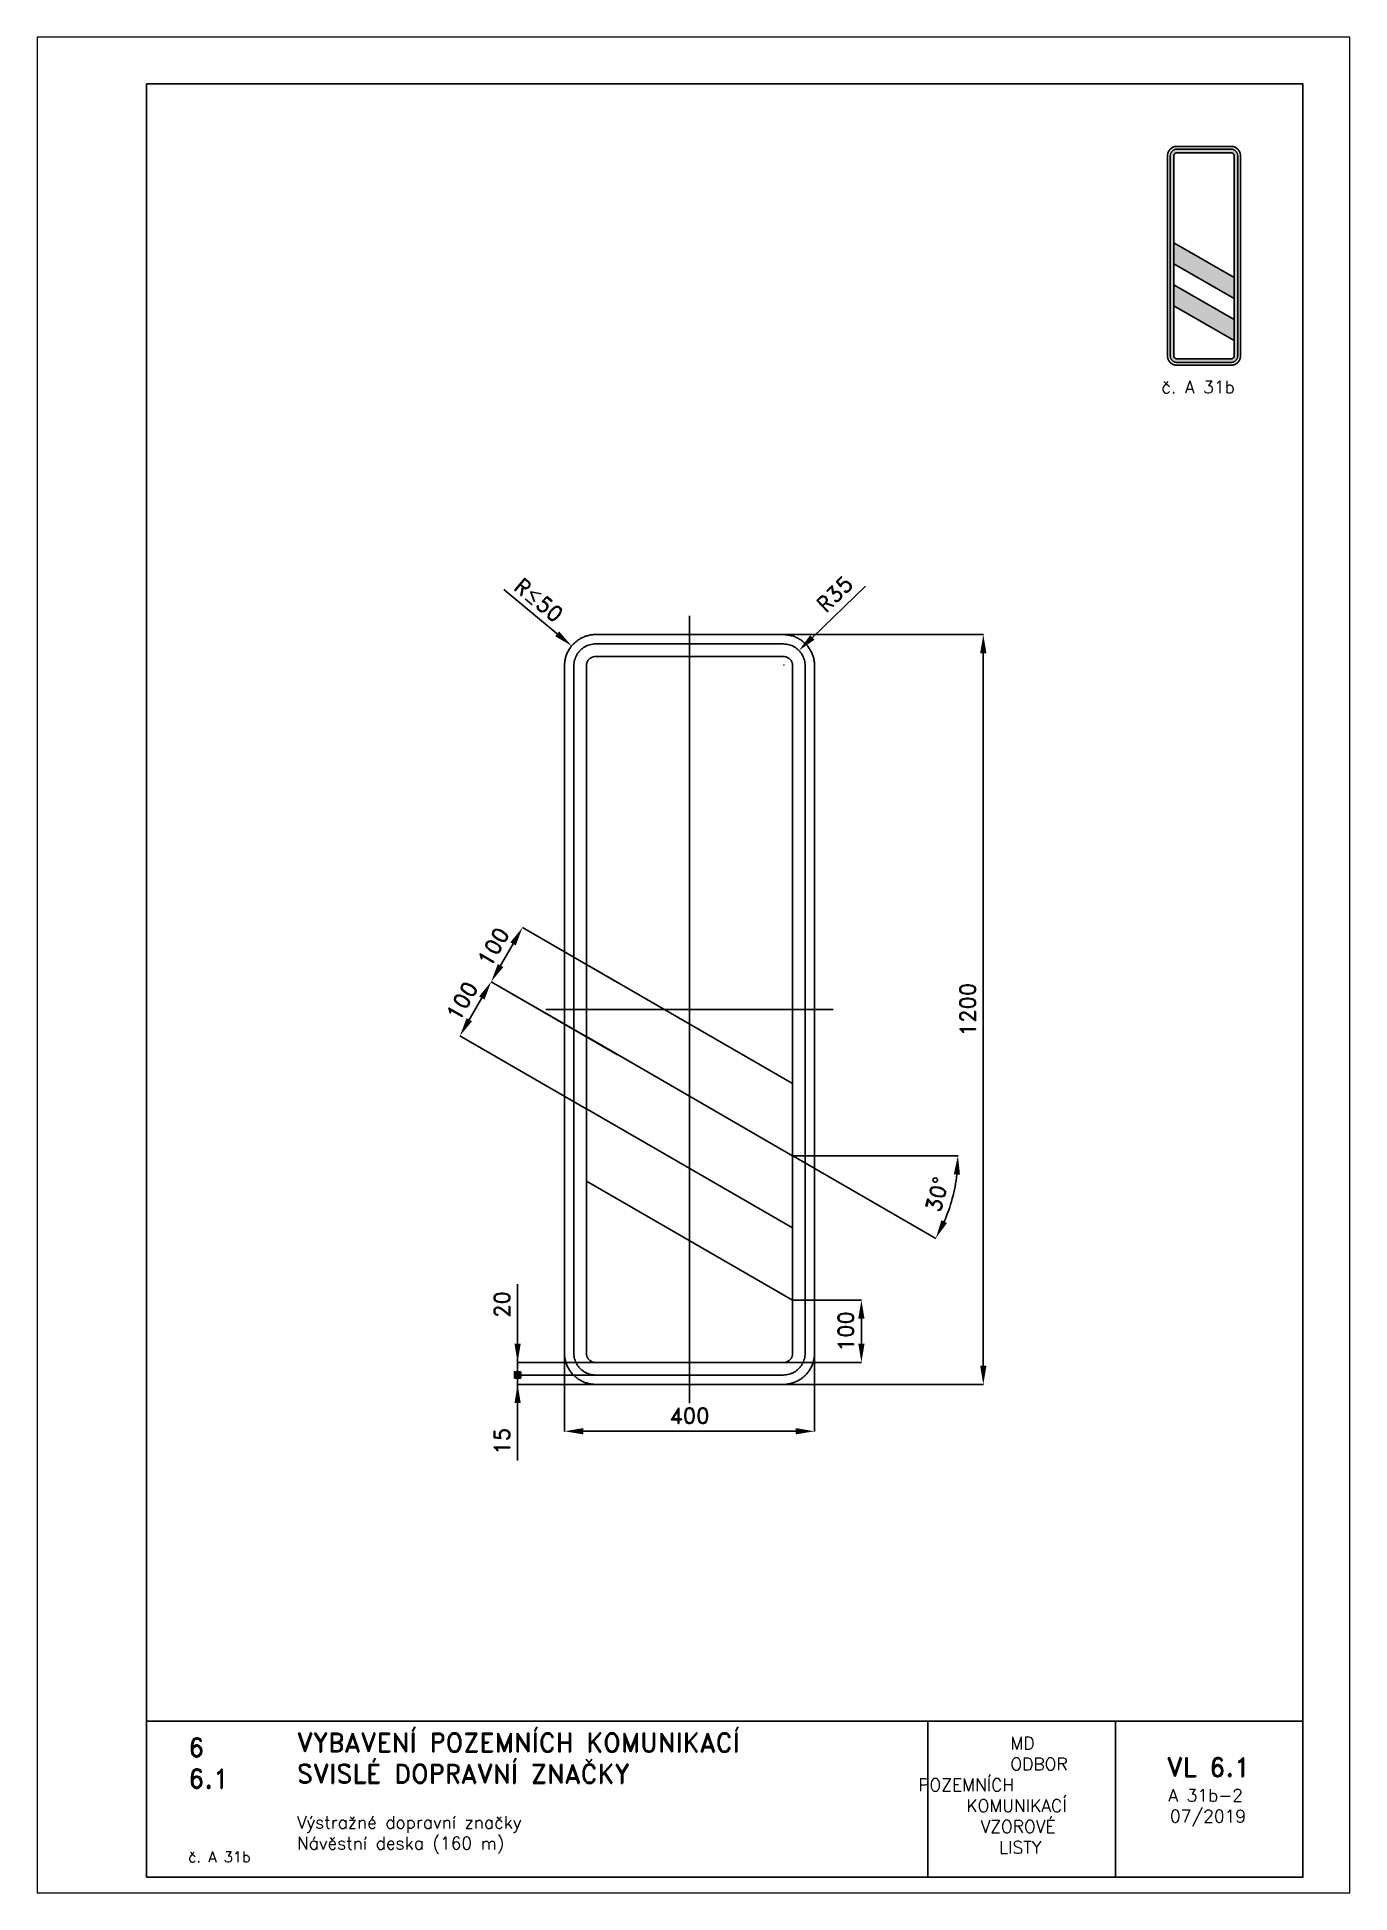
# Paper-space layout 'A 31b-2' of a CAD drawing. Header units: millimetres. Extents: x 0 to 210, y 0 to 297.
# The model-space entities are those that its viewports show. They can reach past a viewport. Long polylines and large blocks are cut down to what shows.
import ezdxf

# ---------------------------------------------------------------- set-up
doc = ezdxf.new("R2010")
doc.units = ezdxf.units.MM
doc.header["$LTSCALE"] = 5
doc.linetypes.add('ČERCHOVANÁX2', pattern=[2, 1, -0.5, 0, -0.5])
for name, color, linetype in [('Kóty', 2, 'Continuous'), ('Rozpiska', 7, 'Continuous'), ('Značka', 7, 'Continuous')]:
    doc.layers.add(name, color=color, linetype=linetype)
doc.layers.add('Rámeček', color=6, linetype='Continuous', plot=False)
doc.styles.get("Standard").update_dxf_attribs({"font": 'romand.shx', "height": 25})
doc.dimstyles.get("Standard").update_dxf_attribs({"dimtxt": 25, "dimasz": 30, "dimexe": 0.18, "dimexo": 0.0625, "dimgap": 12.5, "dimtad": 1, "dimdec": 0, "dimzin": 0, "dimdsep": 46, "dimtxsty": 'Standard', "dimcen": 0.09, "dimadec": 0, "dimazin": 0, "dimtfac": 1, "dimtdec": 0, "dimtofl": 0, "dimtmove": 0, "dimatfit": 3, "dimfxl": 1, "dimtolj": 1, "dimtzin": 0, "dimarcsym": 0})

psp = doc.layouts.new('A 31b-2')

# ---------------------------------------------------------------- texts
at = {"layer": 'Rozpiska', "color": 7, "attachment_point": 1}
for s, width, heights, insert, char_height in [('\\pi2.1652;{\\C6;č. A 31b}', 18.1399, [2.67], (177.67, 242), 2), ('6', 149.0422, [0], (24.17, 24.77), 3), ('{\\C6;VYBAVENÍ POZEMNÍCH KOMUNIKACÍ\\P}SVISLÉ DOPRAVNÍ ZNAČKY{\\H1.34524x; }', 149.0422, [0], (41.56, 25.56), 3), ('\\pi14.7414;{\\C6;MD\\P\\pi2.36044;}ODBOR POZEMNÍCH{\\H1.57143x; }\\P\\pi7.69378;KOMUNIKACÍ{\\H1.5x; }\\P\\pi9.97949;{\\C6;VZOROVÉ\\H1.47619x; \\H0.67742x;\\P\\pi12.93187;LISTY\\H1.26984x; }', 33.1018, [0], (140.95, 24.95), 2), ('\\pi1.03113;{\\H1.5x;\\C6;VL 6.1\\P\\pi1.31681;\\H0.66667x;A 31b-2\\H1.66666x; \\H0.6x;\\P\\pi1.5549;07/2019\\H1.80159x; }', 16.0623, [0], (179.66, 21.61), 2), ('6.1', 149.0422, [0], (24.17, 19.78), 3), ('{\\C6;Výstražné dopravní značky\\P}Návěstní deska (160 m){\\H2.02381x; }', 149.0422, [0], (41.56, 12.29), 2), ('{\\C6;č. A 31b}', 17.9978, [2.67], (24.17, 6.6), 1.7)]:
    psp.add_mtext_dynamic_manual_height_columns(s, width=width, gutter_width=100, heights=heights, dxfattribs=dict(at, insert=insert, char_height=char_height))

msp = doc.modelspace()

# ---------------------------------------------------------------- texts
at = {"layer": 'Kóty', "char_height": 25, "attachment_point": 5}
for s, insert, rotation in [('\\A1;R{\\A0;≤}50', (-41.1, 1255.2), 320.2593), ('\\A1;20', (-100, 127.7), 90), ('\\A1;15', (-100, -91), 90)]:
    msp.add_mtext(s, dxfattribs=dict(at, insert=insert, rotation=rotation))

# ---------------------------------------------------------------- blocks, each defined once
blk = doc.blocks.new('*D0')
at = {"layer": 'Defpoints', "color": 0, "transparency": 16777216}
for p in [(375, 1174.5), (351.1, 1151.3)]:
    blk.add_point(p, dxfattribs=at)
at = {"layer": 'Kóty', "color": 0, "lineweight": -2, "transparency": 16777216}
for p, q in [((481.3, 1277.6), (396.5, 1195.4)), ((351, 1151.3), (351.2, 1151.3)), ((351.1, 1151.3), (351.1, 1151.4))]:
    blk.add_line(p, q, dxfattribs=at)
blk.add_arc((351.1, 1151.3), 33.3, 43.7996, 44.5489, dxfattribs=at)
at = {"layer": 'Kóty', "color": 0, "transparency": 16777216}
blk.add_solid([(393, 1199), (400, 1191.8), (375, 1174.5)], dxfattribs=at)
at = {"layer": 'Kóty', "color": 0, "transparency": 16777216, "insert": (432.3, 1264.9), "char_height": 25, "attachment_point": 5, "rotation": 44.1093}
blk.add_mtext('\\A1;R35', dxfattribs=at)
blk = doc.blocks.new('*D1')
at = {"layer": 'Defpoints', "color": 0, "transparency": 16777216}
for p in [(0, 50), (400, 50), (400, -75)]:
    blk.add_point(p, dxfattribs=at)
at = {"layer": 'Kóty', "color": 0, "lineweight": -2, "transparency": 16777216}
for p, q in [((0, 49.9), (0, -75.2)), ((400, 49.9), (400, -75.2)), ((30, -75), (370, -75))]:
    blk.add_line(p, q, dxfattribs=at)
at = {"layer": 'Kóty', "color": 0, "transparency": 16777216}
for points in [[(30, -70), (30, -80), (0, -75)], [(370, -70), (370, -80), (400, -75)]]:
    blk.add_solid(points, dxfattribs=at)
at = {"layer": 'Kóty', "color": 0, "transparency": 16777216, "insert": (200, -50), "char_height": 25, "attachment_point": 5}
blk.add_mtext('\\A1;400', dxfattribs=at)
blk = doc.blocks.new('*D2')
at = {"layer": 'Defpoints', "color": 0, "transparency": 16777216}
for p in [(365, 135), (475, 135), (350, 35)]:
    blk.add_point(p, dxfattribs=at)
at = {"layer": 'Kóty', "color": 0, "lineweight": -2, "transparency": 16777216}
for p, q in [((365.1, 135), (475.2, 135)), ((475, 65), (475, 105)), ((350.1, 35), (475.2, 35))]:
    blk.add_line(p, q, dxfattribs=at)
at = {"layer": 'Kóty', "color": 0, "transparency": 16777216}
for points in [[(470, 105), (480, 105), (475, 135)], [(470, 65), (480, 65), (475, 35)]]:
    blk.add_solid(points, dxfattribs=at)
at = {"layer": 'Kóty', "color": 0, "transparency": 16777216, "insert": (450, 85), "char_height": 25, "attachment_point": 5, "rotation": 90}
blk.add_mtext('\\A1;100', dxfattribs=at)
blk = doc.blocks.new('*D3')
at = {"layer": 'Defpoints', "color": 0, "transparency": 16777216}
for p in [(35, 556.5), (365, 365.9), (365, 365.9), (385, 365.9), (613.4, 275.5)]:
    blk.add_point(p, dxfattribs=at)
at = {"layer": 'Kóty', "color": 0, "lineweight": -2, "transparency": 16777216}
for p, q in [((365.1, 365.9), (594.1, 233.7)), ((385.1, 365.9), (629.6, 365.9))]:
    blk.add_line(p, q, dxfattribs=at)
blk.add_arc((365, 365.9), 264.4, 336.5052, 353.4948, dxfattribs=at)
at = {"layer": 'Kóty', "color": 0, "transparency": 16777216}
for points in [[(622.7, 336.3), (632.7, 335.7), (629.4, 365.9)], [(611.9, 258.3), (603, 262.8), (594, 233.8)]]:
    blk.add_solid(points, dxfattribs=at)
at = {"layer": 'Kóty', "color": 0, "transparency": 16777216, "insert": (596.2, 304), "char_height": 25, "attachment_point": 5, "rotation": 75}
blk.add_mtext('\\A1;30°', dxfattribs=at)
blk = doc.blocks.new('*D4')
at = {"layer": 'Defpoints', "color": 0, "transparency": 16777216}
for p in [(350, 1200), (670, 1200), (350, 0)]:
    blk.add_point(p, dxfattribs=at)
at = {"layer": 'Kóty', "color": 0, "lineweight": -2, "transparency": 16777216}
for p, q in [((350.1, 1200), (670.2, 1200)), ((670, 30), (670, 1170)), ((350.1, 0), (670.2, 0))]:
    blk.add_line(p, q, dxfattribs=at)
at = {"layer": 'Kóty', "color": 0, "transparency": 16777216}
for points in [[(665, 1170), (675, 1170), (670, 1200)], [(665, 30), (675, 30), (670, 0)]]:
    blk.add_solid(points, dxfattribs=at)
at = {"layer": 'Kóty', "color": 0, "transparency": 16777216, "insert": (645, 600), "char_height": 25, "attachment_point": 5, "rotation": 90}
blk.add_mtext('\\A1;1200', dxfattribs=at)
blk = doc.blocks.new('*D5')
at = {"layer": 'Defpoints', "color": 0, "transparency": 16777216}
for p in [(-67.3, 731), (85, 643.1), (35, 556.5)]:
    blk.add_point(p, dxfattribs=at)
at = {"layer": 'Kóty', "color": 0, "lineweight": -2, "transparency": 16777216}
for p, q in [((84.9, 643.1), (-67.4, 731.1)), ((-102.3, 670.3), (-82.3, 705)), ((34.9, 556.5), (-117.4, 644.5))]:
    blk.add_line(p, q, dxfattribs=at)
at = {"layer": 'Kóty', "color": 0, "transparency": 16777216}
for points in [[(-86.6, 707.5), (-77.9, 702.5), (-67.3, 731)], [(-106.6, 672.8), (-97.9, 667.8), (-117.3, 644.4)]]:
    blk.add_solid(points, dxfattribs=at)
at = {"layer": 'Kóty', "color": 0, "transparency": 16777216, "insert": (-113.9, 700.2), "char_height": 25, "attachment_point": 5, "rotation": 60}
blk.add_mtext('\\A1;100', dxfattribs=at)
blk = doc.blocks.new('*D6')
at = {"layer": 'Defpoints', "color": 0, "transparency": 16777216}
for p in [(-117.3, 644.4), (85, 527.6), (35, 441)]:
    blk.add_point(p, dxfattribs=at)
at = {"layer": 'Kóty', "color": 0, "lineweight": -2, "transparency": 16777216}
for p, q in [((84.9, 527.6), (-117.4, 644.5)), ((-152.3, 583.7), (-132.3, 618.4)), ((34.9, 441), (-167.4, 557.9))]:
    blk.add_line(p, q, dxfattribs=at)
at = {"layer": 'Kóty', "color": 0, "transparency": 16777216}
for points in [[(-136.6, 620.9), (-127.9, 615.9), (-117.3, 644.4)], [(-156.6, 586.2), (-147.9, 581.2), (-167.3, 557.8)]]:
    blk.add_solid(points, dxfattribs=at)
at = {"layer": 'Kóty', "color": 0, "transparency": 16777216, "insert": (-163.9, 613.6), "char_height": 25, "attachment_point": 5, "rotation": 60}
blk.add_mtext('\\A1;100', dxfattribs=at)

# ---------------------------------------------------------------- dimensions: what is measured, and where the dimension line sits
at = {"layer": 'Kóty'}
dim = msp.add_radius_dim(center=(351.1, 1151.3), mpoint=(375, 1174.5), text='R35', dimstyle='Standard', dxfattribs=at)
dim.commit()
dim.dimension.update_dxf_attribs({"geometry": '*D0', "text_midpoint": (449.7, 1246.9)})
dim = msp.add_linear_dim(base=(670, 1200), p1=(350, 0), p2=(350, 1200), angle=90, dimstyle='Standard', dxfattribs=at)
dim.commit()
dim.dimension.update_dxf_attribs({"geometry": '*D4', "text_midpoint": (670, 600), "dimtype": 160})
for p1, p2, distance, picture, middle in [((35, 556.5), (85, 643.1), 175.8, '*D5', (-113.9, 700.2)), ((35, 441), (85, 527.6), 233.5, '*D6', (-163.9, 613.6))]:
    dim = msp.add_aligned_dim(p1=p1, p2=p2, distance=distance, dimstyle='Standard', dxfattribs=at)
    dim.commit()
    dim.dimension.update_dxf_attribs({"geometry": picture, "text_midpoint": middle})
dim = msp.add_angular_dim_2l(base=(613.4, 275.5), line1=((35, 556.5), (365, 365.9)), line2=((365, 365.9), (385, 365.9)), dimstyle='Standard', dxfattribs=at)
dim.commit()
dim.dimension.update_dxf_attribs({"geometry": '*D3', "text_midpoint": (596.2, 304)})
dim = msp.add_linear_dim(base=(475, 135), p1=(350, 35), p2=(365, 135), angle=90, dimstyle='Standard', dxfattribs=at)
dim.commit()
dim.dimension.update_dxf_attribs({"geometry": '*D2', "text_midpoint": (450, 85)})
dim = msp.add_linear_dim(base=(400, -75), p1=(0, 50), p2=(400, 50), dimstyle='Standard', dxfattribs=at)
dim.commit()
dim.dimension.update_dxf_attribs({"geometry": '*D1', "text_midpoint": (200, -50)})

# ---------------------------------------------------------------- hatches: boundary and pattern name
at = {"layer": 'Kóty'}
h = msp.add_hatch(color=256, dxfattribs=at)
h.dxf.hatch_style = 1
h.paths.add_polyline_path([(-80, 10), (-70, 10), (-70, 20), (-80, 20)])

# ---------------------------------------------------------------- linework, layer by layer
for p, q in [((-97.2, 1272.3), (-11.6, 1201.1)), ((48, 1151.5), (48.2, 1151.5)), ((48.1, 1151.4), (48.1, 1151.6)), ((365, 365.9), (385, 365.9)), ((-75, 65), (-75, 160.5)), ((-75, 160.5), (-75, -121.9)), ((49.9, 35), (-75.2, 35)), ((49.9, 15), (-80.5, 15)), ((49.9, 15), (-75.2, 15)), ((49.9, 0), (-75.2, 0))]:
    msp.add_line(p, q, dxfattribs=at)
msp.add_lwpolyline([(-80, 10), (-70, 10), (-70, 20), (-80, 20)], close=True, dxfattribs=at)
for points in [[(-14.8, 1197.3), (-8.4, 1205), (11.5, 1181.9)], [(-80, 65), (-70, 65), (-75, 35)], [(-80, -30), (-70, -30), (-75, 0)]]:
    msp.add_solid(points, dxfattribs=at)
at = {"layer": 'Značka', "color": 6, "linetype": 'ČERCHOVANÁX2', "lineweight": 25, "ltscale": 5}
for p, q in [((200, 1230), (200, -30)), ((430, 600), (-30, 600))]:
    msp.add_line(p, q, dxfattribs=at)
at = {"layer": 'Značka', "color": 5}
for points in [[(50, 0), (49.8, 0), (49.6, 0, -0.03218), (43.2, 0.5, -0.035443), (36.8, 1.8, -0.036267), (30.7, 3.8, -0.03442), (24.9, 6.8, -0.033722), (19.5, 10.4, -0.034085), (14.6, 14.6, -0.034209), (10.4, 19.5, -0.034229), (6.8, 24.9, -0.034044), (3.9, 30.7, -0.033412), (1.8, 36.8, -0.034127), (0.4, 43.2, -0.036745), (0, 49.6), (0, 49.8), (0, 50), (0, 1150), (0, 1150.2), (0, 1150.4, -0.03218), (0.5, 1156.8, -0.035447), (1.8, 1163.2, -0.036269), (3.8, 1169.3, -0.034413), (6.8, 1175.1, -0.033724), (10.4, 1180.5, -0.034096), (14.6, 1185.4, -0.034186), (19.5, 1189.6, -0.034227), (24.9, 1193.2, -0.034026), (30.7, 1196.1, -0.033407), (36.8, 1198.2, -0.034138), (43.2, 1199.6, -0.036736), (49.6, 1200), (49.8, 1200), (50, 1200), (350, 1200), (350.2, 1200), (350.4, 1200, -0.032198), (356.8, 1199.5, -0.035432), (363.2, 1198.2, -0.036246), (369.3, 1196.1, -0.034408), (375.1, 1193.2, -0.033723), (380.5, 1189.6, -0.034081), (385.4, 1185.4, -0.034214), (389.6, 1180.5, -0.034229), (393.2, 1175.1, -0.034047), (396.1, 1169.3, -0.033418), (398.2, 1163.2, -0.034127), (399.6, 1156.8, -0.036739), (400, 1150.4), (400, 1150.2), (400, 1150), (400, 50), (400, 49.8), (400, 49.6, -0.032179), (399.5, 43.2, -0.035442), (398.2, 36.8, -0.036264), (396.2, 30.7, -0.034415), (393.2, 24.9, -0.033719), (389.6, 19.5, -0.034086), (385.4, 14.6, -0.034205), (380.5, 10.4, -0.03423), (375.1, 6.8, -0.034046), (369.3, 3.9, -0.033413), (363.2, 1.8, -0.034127), (356.8, 0.4, -0.036745), (350.4, 0), (350.2, 0), (350, 0), (50, 0)], [(50, 15), (49.9, 15), (49.7, 15, -0.03218), (45.2, 15.3, -0.035443), (40.8, 16.2, -0.036267), (36.5, 17.7, -0.034421), (32.4, 19.7, -0.033721), (28.6, 22.3, -0.034085), (25.3, 25.3, -0.034209), (22.2, 28.6, -0.034229), (19.7, 32.4, -0.034044), (17.7, 36.5, -0.033412), (16.2, 40.8, -0.034127), (15.3, 45.2, -0.036745), (15, 49.7), (15, 49.9), (15, 50), (15, 1150), (15, 1150.1), (15, 1150.3, -0.032179), (15.3, 1154.8, -0.035439), (16.2, 1159.2, -0.036265), (17.7, 1163.5, -0.034427), (19.7, 1167.6, -0.033708), (22.3, 1171.3, -0.034071), (25.3, 1174.7, -0.034207), (28.6, 1177.7, -0.034231), (32.4, 1180.3, -0.034014), (36.5, 1182.3, -0.03341), (40.8, 1183.8, -0.034149), (45.2, 1184.7, -0.036731), (49.7, 1185), (49.9, 1185), (50, 1185), (350, 1185), (350.1, 1185), (350.3, 1185, -0.032166), (354.8, 1184.7, -0.035447), (359.2, 1183.8, -0.036284), (363.5, 1182.3, -0.03444), (367.6, 1180.3, -0.033719), (371.4, 1177.7, -0.034074), (374.7, 1174.7, -0.034201), (377.8, 1171.3, -0.034197), (380.3, 1167.6, -0.034046), (382.3, 1163.5, -0.033399), (383.8, 1159.2, -0.034128), (384.7, 1154.8, -0.036744), (385, 1150.3), (385, 1150.1), (385, 1150), (385, 50), (385, 49.9), (385, 49.7, -0.032179), (384.7, 45.2, -0.035442), (383.8, 40.8, -0.036269), (382.3, 36.5, -0.034418), (380.3, 32.4, -0.033714), (377.8, 28.6, -0.034079), (374.7, 25.3, -0.034207), (371.4, 22.2, -0.034228), (367.6, 19.7, -0.034043), (363.5, 17.7, -0.03341), (359.2, 16.2, -0.034128), (354.8, 15.3, -0.036745), (350.3, 15), (350.1, 15), (350, 15), (50, 15)], [(50, 35), (350, 35), (350.1, 35), (350.1, 35, 0.032178), (352.1, 35.1, 0.035444), (354, 35.5, 0.036274), (355.8, 36.2, 0.034412), (357.5, 37, 0.03371), (359.2, 38.1, 0.034083), (360.6, 39.4, 0.034209), (361.9, 40.8, 0.034229), (363, 42.5, 0.034026), (363.8, 44.2, 0.033416), (364.5, 46, 0.034113), (364.9, 47.9, 0.036749), (365, 49.9), (365, 49.9), (365, 50), (365, 1150), (365, 1150.1), (365, 1150.1, 0.03218), (364.9, 1152, 0.03544), (364.5, 1154, 0.036283), (363.8, 1155.8, 0.034467), (363, 1157.5, 0.033771), (361.9, 1159.1, 0.034066), (360.6, 1160.6, 0.034275), (359.2, 1161.9), (357.5, 1163), (355.8, 1163.8), (354, 1164.5), (352.1, 1164.9), (350.1, 1165), (350.1, 1165), (350, 1165), (50, 1165), (49.9, 1165), (49.9, 1165), (47.9, 1164.9), (46, 1164.5), (44.2, 1163.8), (42.5, 1163), (40.8, 1161.9), (39.4, 1160.6), (38.1, 1159.1, 0.034238), (37, 1157.5, 0.034038), (36.2, 1155.8, 0.033414), (35.5, 1154, 0.034133), (35.1, 1152, 0.036745), (35, 1150.1), (35, 1150.1), (35, 1150), (35, 50), (35, 49.9), (35, 49.9, 0.032177), (35.1, 47.9, 0.035442), (35.5, 46, 0.036268), (36.2, 44.2, 0.034419), (37, 42.5, 0.033722), (38.1, 40.8, 0.034086), (39.4, 39.4, 0.034209), (40.8, 38.1, 0.034227), (42.5, 37, 0.034042), (44.2, 36.2, 0.033411), (46, 35.5, 0.034127), (47.9, 35.1, 0.036745), (49.9, 35), (49.9, 35), (50, 35)]]:
    msp.add_lwpolyline(points, format="xyb", dxfattribs=at)
at = {"layer": 'Značka', "color": 1}
for points in [[(365, 481.4), (35, 671.9), (35, 556.5), (365, 365.9), (365, 481.4)], [(365, 250.5), (35, 441), (35, 325.5), (365, 135), (365, 250.5)]]:
    msp.add_lwpolyline(points, dxfattribs=at)

msp.set_redraw_order([(e.dxf.handle, doc.entitydb.next_handle()) for e in msp.query("TEXT MTEXT ATTDEF DIMENSION ARC_DIMENSION")])  # texts and dimensions are drawn at this point

# ---------------------------------------------------------------- hatches: boundary and pattern name
at = {"layer": 'Značka'}
h = psp.add_hatch(color=249, dxfattribs=at)
h.dxf.hatch_style = 1
edge = h.paths.add_edge_path()
edge.add_line((182.29, 244.94), (182.29, 244.94))
edge.add_line((182.29, 244.94), (182.28, 244.94))
edge.add_arc((182.29, 245.97), 1.03, 262.3076, 269.6803, ccw=False)
edge.add_arc((182.28, 245.87), 0.934, 254.2015, 262.3211, ccw=False)
edge.add_arc((182.25, 245.86), 0.913, 247.1664, 255.4746, ccw=False)
edge.add_arc((182.27, 245.9), 0.962, 239.2876, 247.1731, ccw=False)
edge.add_arc((182.27, 245.93), 0.982, 232.442, 240.1674, ccw=False)
edge.add_arc((182.26, 245.92), 0.971, 224.6391, 232.4478, ccw=False)
edge.add_arc((182.25, 245.93), 0.968, 217.5713, 225.4084, ccw=False)
edge.add_arc((182.25, 245.93), 0.967, 209.7392, 217.5807, ccw=False)
edge.add_arc((182.25, 245.94), 0.971, 202.6891, 210.4885, ccw=False)
edge.add_arc((182.26, 245.95), 0.991, 195.0383, 202.6928, ccw=False)
edge.add_arc((182.24, 245.95), 0.971, 188.0095, 195.8278, ccw=False)
edge.add_arc((182.17, 245.94), 0.9, 179.6098, 188.0273, ccw=False)
edge.add_line((181.27, 245.95), (181.27, 245.95))
edge.add_line((181.27, 245.95), (181.27, 245.96))
edge.add_line((181.27, 245.96), (181.27, 278.04))
edge.add_line((181.27, 278.04), (181.27, 278.05))
edge.add_line((181.27, 278.05), (181.27, 278.05))
edge.add_arc((182.3, 278.04), 1.03, 172.3084, 179.6808, ccw=False)
edge.add_arc((182.21, 278.06), 0.936, 164.2241, 172.3426, ccw=False)
edge.add_arc((182.19, 278.08), 0.912, 157.146, 165.4537, ccw=False)
edge.add_arc((182.24, 278.06), 0.962, 149.2949, 157.1819, ccw=False)
edge.add_arc((182.26, 278.07), 0.981, 142.428, 150.1504, ccw=False)
edge.add_arc((182.25, 278.07), 0.972, 134.6641, 142.4696, ccw=False)
edge.add_arc((182.26, 278.08), 0.967, 127.5346, 135.3713, ccw=False)
edge.add_arc((182.26, 278.09), 0.968, 119.8188, 127.6608, ccw=False)
edge.add_arc((182.27, 278.09), 0.972, 112.6043, 120.3968, ccw=False)
edge.add_arc((182.28, 278.07), 0.991, 105.0779, 112.732, ccw=False)
edge.add_arc((182.29, 278.09), 0.971, 98.0329, 105.8562, ccw=False)
edge.add_arc((182.28, 278.16), 0.9, 89.5924, 98.0068, ccw=False)
edge.add_line((182.28, 279.06), (182.29, 279.06))
edge.add_line((182.29, 279.06), (182.29, 279.06))
edge.add_line((182.29, 279.06), (191.04, 279.06))
edge.add_line((191.04, 279.06), (191.05, 279.06))
edge.add_line((191.05, 279.06), (191.05, 279.06))
edge.add_arc((191.04, 278.03), 1.03, 82.2648, 89.6342, ccw=False)
edge.add_arc((191.06, 278.13), 0.934, 74.2384, 82.3589, ccw=False)
edge.add_arc((191.08, 278.14), 0.912, 67.1892, 75.5012, ccw=False)
edge.add_arc((191.06, 278.1), 0.961, 59.3091, 67.199, ccw=False)
edge.add_arc((191.07, 278.07), 0.982, 52.3914, 60.1163, ccw=False)
edge.add_arc((191.07, 278.08), 0.971, 44.6565, 52.4627, ccw=False)
edge.add_arc((191.08, 278.07), 0.968, 37.544, 45.3791, ccw=False)
edge.add_arc((191.08, 278.07), 0.967, 29.7589, 37.5932, ccw=False)
edge.add_arc((191.09, 278.06), 0.971, 22.6991, 30.4989, ccw=False)
edge.add_arc((191.07, 278.05), 0.991, 15.0527, 22.7044, ccw=False)
edge.add_arc((191.09, 278.05), 0.973, 7.9813, 15.7999, ccw=False)
edge.add_arc((191.16, 278.06), 0.9, -0.3862, 8.0312, ccw=False)
edge.add_line((192.06, 278.05), (192.06, 278.05))
edge.add_line((192.06, 278.05), (192.06, 278.04))
edge.add_line((192.06, 278.04), (192.06, 245.96))
edge.add_line((192.06, 245.96), (192.06, 245.95))
edge.add_line((192.06, 245.95), (192.06, 245.95))
edge.add_arc((191.03, 245.96), 1.03, 352.3014, 359.6738, ccw=False)
edge.add_arc((191.13, 245.94), 0.934, 344.2128, 352.3321, ccw=False)
edge.add_arc((191.14, 245.92), 0.913, 337.1554, 345.464, ccw=False)
edge.add_arc((191.1, 245.94), 0.962, 329.2925, 337.1773, ccw=False)
edge.add_arc((191.07, 245.93), 0.982, 322.446, 330.1697, ccw=False)
edge.add_arc((191.08, 245.93), 0.971, 314.6397, 322.4471, ccw=False)
edge.add_arc((191.07, 245.92), 0.968, 307.5674, 315.404, ccw=False)
edge.add_arc((191.07, 245.92), 0.967, 299.7385, 307.5799, ccw=False)
edge.add_arc((191.06, 245.91), 0.971, 292.6915, 300.4906, ccw=False)
edge.add_arc((191.05, 245.93), 0.991, 285.0397, 292.6938, ccw=False)
edge.add_arc((191.05, 245.91), 0.972, 278.0081, 285.8266, ccw=False)
edge.add_arc((191.06, 245.84), 0.9, 269.61, 278.0274, ccw=False)
edge.add_line((191.05, 244.94), (191.05, 244.94))
edge.add_line((191.05, 244.94), (191.04, 244.94))
edge.add_line((191.04, 244.94), (182.29, 244.94))
edge = h.paths.add_edge_path(flags=16)
edge.add_line((182.29, 245.52), (191.04, 245.52))
edge.add_line((191.04, 245.52), (191.04, 245.52))
edge.add_line((191.04, 245.52), (191.05, 245.52))
edge.add_arc((191.04, 245.96), 0.44, 270.3184, 277.6905)
edge.add_arc((191.05, 245.92), 0.4, 277.6807, 285.8005)
edge.add_arc((191.06, 245.92), 0.391, 284.5244, 292.834)
edge.add_arc((191.05, 245.93), 0.412, 292.829, 300.7125)
edge.add_arc((191.05, 245.95), 0.421, 299.8286, 307.5515)
edge.add_arc((191.05, 245.94), 0.416, 307.5503, 315.3586)
edge.add_arc((191.06, 245.94), 0.415, 314.5993, 322.4363)
edge.add_arc((191.06, 245.94), 0.414, 322.4137, 330.2553)
edge.add_arc((191.06, 245.95), 0.417, 329.5149, 337.3101)
edge.add_arc((191.05, 245.95), 0.425, 337.3234, 344.979)
edge.add_arc((191.06, 245.96), 0.416, 344.1722, 351.9874)
edge.add_arc((191.09, 245.95), 0.386, 351.9492, 360.3676)
edge.add_line((191.48, 245.95), (191.48, 245.96))
edge.add_line((191.48, 245.96), (191.48, 245.96))
edge.add_line((191.48, 245.96), (191.48, 278.04))
edge.add_line((191.48, 278.04), (191.48, 278.04))
edge.add_line((191.48, 278.04), (191.48, 278.05))
edge.add_arc((191.04, 278.04), 0.439, 0.3444, 7.7171)
edge.add_arc((191.08, 278.05), 0.402, 7.6537, 15.7726)
edge.add_arc((191.09, 278.06), 0.391, 14.5216, 22.8334)
edge.add_arc((191.07, 278.05), 0.411, 22.8813, 30.7775)
edge.add_arc((191.05, 278.05), 0.421, 29.7726, 37.5095)
edge.add_arc((191.06, 278.05), 0.417, 37.4721, 45.2765)
edge.add_arc((191.06, 278.06), 0.413, 44.7546, 52.6067)
edge.add_line((191.31, 278.39), (191.26, 278.42))
edge.add_line((191.26, 278.42), (191.21, 278.45))
edge.add_line((191.21, 278.45), (191.16, 278.46))
edge.add_line((191.16, 278.46), (191.1, 278.48))
edge.add_line((191.1, 278.48), (191.05, 278.48))
edge.add_line((191.05, 278.48), (191.04, 278.48))
edge.add_line((191.04, 278.48), (191.04, 278.48))
edge.add_line((191.04, 278.48), (182.29, 278.48))
edge.add_line((182.29, 278.48), (182.29, 278.48))
edge.add_line((182.29, 278.48), (182.29, 278.48))
edge.add_line((182.29, 278.48), (182.23, 278.48))
edge.add_line((182.23, 278.48), (182.18, 278.46))
edge.add_line((182.18, 278.46), (182.12, 278.45))
edge.add_line((182.12, 278.45), (182.07, 278.42))
edge.add_line((182.07, 278.42), (182.02, 278.39))
edge.add_line((182.02, 278.39), (181.98, 278.35))
edge.add_line((181.98, 278.35), (181.94, 278.31))
edge.add_arc((182.27, 278.06), 0.415, 142.4689, 150.3127)
edge.add_arc((182.27, 278.05), 0.415, 149.4275, 157.2253)
edge.add_arc((182.28, 278.05), 0.425, 157.3107, 164.9658)
edge.add_arc((182.27, 278.04), 0.417, 164.2074, 172.027)
edge.add_arc((182.24, 278.05), 0.384, 171.9614, 180.379)
edge.add_line((181.85, 278.05), (181.85, 278.04))
edge.add_line((181.85, 278.04), (181.85, 278.04))
edge.add_line((181.85, 278.04), (181.85, 245.96))
edge.add_line((181.85, 245.96), (181.85, 245.96))
edge.add_line((181.85, 245.96), (181.85, 245.95))
edge.add_arc((182.29, 245.96), 0.44, 180.3187, 187.6906)
edge.add_arc((182.26, 245.95), 0.4, 187.6786, 195.7978)
edge.add_arc((182.25, 245.94), 0.391, 194.5269, 202.8353)
edge.add_arc((182.27, 245.95), 0.412, 202.8269, 210.7119)
edge.add_arc((182.28, 245.95), 0.421, 209.8338, 217.5594)
edge.add_arc((182.27, 245.95), 0.416, 217.5501, 225.3589)
edge.add_arc((182.28, 245.94), 0.415, 224.5904, 232.4275)
edge.add_arc((182.28, 245.94), 0.414, 232.4212, 240.2625)
edge.add_arc((182.28, 245.94), 0.416, 239.5104, 247.3093)
edge.add_arc((182.29, 245.95), 0.425, 247.3073, 254.9616)
edge.add_arc((182.29, 245.94), 0.416, 254.1735, 261.9918)
edge.add_arc((182.29, 245.91), 0.386, 261.9733, 270.3907)
edge.add_line((182.29, 245.52), (182.29, 245.52))
edge.add_line((182.29, 245.52), (182.29, 245.52))
h = psp.add_hatch(color=10, dxfattribs=at)
h.dxf.hatch_style = 1
h.paths.add_polyline_path([(191.48, 251.81), (181.85, 257.36), (181.85, 253.99), (191.48, 248.44)])
h.paths.add_polyline_path([(191.48, 258.54), (181.85, 264.1), (181.85, 260.73), (191.48, 255.17)])

# ---------------------------------------------------------------- linework, layer by layer
at = {"layer": 'Rozpiska', "color": 7}
for p, q in [((17.5, 27.5), (202.5, 27.5)), ((142.5, 27.5), (142.5, 2.5)), ((172.5, 27.5), (172.5, 2.5))]:
    psp.add_line(p, q, dxfattribs=at)
psp.add_lwpolyline([(17.5, 2.5), (202.5, 2.5), (202.5, 289.5), (17.5, 289.5)], close=True, dxfattribs=at)
at = {"layer": 'Značka', "color": 7}
psp.add_lwpolyline([(182.29, 244.5), (182.29, 244.5), (182.28, 244.5, -0.03218), (182.09, 244.51, -0.035443), (181.91, 244.55, -0.036267), (181.73, 244.61, -0.03442), (181.56, 244.7, -0.033722), (181.4, 244.8, -0.034085), (181.26, 244.93, -0.034209), (181.14, 245.07, -0.034229), (181.03, 245.23, -0.034044), (180.95, 245.39, -0.033412), (180.89, 245.57, -0.034127), (180.85, 245.76, -0.036745), (180.83, 245.95), (180.83, 245.95), (180.83, 245.96), (180.83, 278.04), (180.83, 278.05), (180.83, 278.05, -0.03218), (180.85, 278.24, -0.035447), (180.89, 278.43, -0.036269), (180.95, 278.61, -0.034413), (181.03, 278.77, -0.033724), (181.14, 278.93, -0.034096), (181.26, 279.07, -0.034186), (181.4, 279.2, -0.034227), (181.56, 279.3, -0.034026), (181.73, 279.39, -0.033407), (181.91, 279.45, -0.034138), (182.09, 279.49, -0.036736), (182.28, 279.5), (182.29, 279.5), (182.29, 279.5), (191.04, 279.5), (191.05, 279.5), (191.05, 279.5, -0.032198), (191.24, 279.49, -0.035432), (191.43, 279.45, -0.036246), (191.61, 279.39, -0.034408), (191.77, 279.3, -0.033723), (191.93, 279.2, -0.034081), (192.07, 279.07, -0.034214), (192.2, 278.93, -0.034229), (192.3, 278.77, -0.034047), (192.39, 278.61, -0.033418), (192.45, 278.43, -0.034127), (192.49, 278.24, -0.036739), (192.5, 278.05), (192.5, 278.05), (192.5, 278.04), (192.5, 245.96), (192.5, 245.95), (192.5, 245.95, -0.032179), (192.49, 245.76, -0.035442), (192.45, 245.57, -0.036264), (192.39, 245.39, -0.034415), (192.3, 245.23, -0.033719), (192.2, 245.07, -0.034086), (192.07, 244.93, -0.034205), (191.93, 244.8, -0.03423), (191.77, 244.7, -0.034046), (191.61, 244.61, -0.033413), (191.43, 244.55, -0.034127), (191.24, 244.51, -0.036745), (191.05, 244.5), (191.05, 244.5), (191.04, 244.5), (182.29, 244.5)], format="xyb", dxfattribs=at)
at = {"layer": 'Značka', "color": 249}
for points in [[(182.29, 244.94), (182.29, 244.94), (182.28, 244.94, -0.03218), (182.15, 244.95, -0.035443), (182.02, 244.97, -0.036267), (181.9, 245.02, -0.034421), (181.78, 245.08, -0.033721), (181.67, 245.15, -0.034085), (181.57, 245.24, -0.034209), (181.48, 245.34, -0.034229), (181.41, 245.45, -0.034044), (181.35, 245.56, -0.033412), (181.31, 245.69, -0.034127), (181.28, 245.82, -0.036745), (181.27, 245.95), (181.27, 245.95), (181.27, 245.96), (181.27, 278.04), (181.27, 278.05), (181.27, 278.05, -0.032179), (181.28, 278.18, -0.035439), (181.31, 278.31, -0.036265), (181.35, 278.44, -0.034427), (181.41, 278.55, -0.033708), (181.48, 278.66, -0.034071), (181.57, 278.76, -0.034207), (181.67, 278.85, -0.034231), (181.78, 278.92, -0.034014), (181.9, 278.98, -0.03341), (182.02, 279.03, -0.034149), (182.15, 279.05, -0.036731), (182.28, 279.06), (182.29, 279.06), (182.29, 279.06), (191.04, 279.06), (191.05, 279.06), (191.05, 279.06, -0.032166), (191.18, 279.05, -0.035447), (191.31, 279.03, -0.036284), (191.44, 278.98, -0.03444), (191.55, 278.92, -0.033719), (191.66, 278.85, -0.034074), (191.76, 278.76, -0.034201), (191.85, 278.66, -0.034197), (191.92, 278.55, -0.034046), (191.98, 278.44, -0.033399), (192.03, 278.31, -0.034128), (192.05, 278.18, -0.036744), (192.06, 278.05), (192.06, 278.05), (192.06, 278.04), (192.06, 245.96), (192.06, 245.95), (192.06, 245.95, -0.032179), (192.05, 245.82, -0.035442), (192.03, 245.69, -0.036269), (191.98, 245.56, -0.034418), (191.92, 245.45, -0.033714), (191.85, 245.34, -0.034079), (191.76, 245.24, -0.034207), (191.66, 245.15, -0.034228), (191.55, 245.08, -0.034043), (191.44, 245.02, -0.03341), (191.31, 244.97, -0.034128), (191.18, 244.95, -0.036745), (191.05, 244.94), (191.05, 244.94), (191.04, 244.94), (182.29, 244.94)], [(182.29, 245.52), (191.04, 245.52), (191.04, 245.52), (191.05, 245.52, 0.032178), (191.1, 245.52, 0.035444), (191.16, 245.54, 0.036274), (191.21, 245.55, 0.034412), (191.26, 245.58, 0.03371), (191.31, 245.61, 0.034083), (191.35, 245.65, 0.034209), (191.39, 245.69, 0.034229), (191.42, 245.74, 0.034026), (191.45, 245.79, 0.033416), (191.46, 245.84, 0.034113), (191.48, 245.9, 0.036749), (191.48, 245.95), (191.48, 245.96), (191.48, 245.96), (191.48, 278.04), (191.48, 278.04), (191.48, 278.05, 0.03218), (191.48, 278.1, 0.03544), (191.46, 278.16, 0.036283), (191.45, 278.21, 0.034467), (191.42, 278.26, 0.033771), (191.39, 278.31, 0.034066), (191.35, 278.35, 0.034275), (191.31, 278.39), (191.26, 278.42), (191.21, 278.45), (191.16, 278.46), (191.1, 278.48), (191.05, 278.48), (191.04, 278.48), (191.04, 278.48), (182.29, 278.48), (182.29, 278.48), (182.29, 278.48), (182.23, 278.48), (182.18, 278.46), (182.12, 278.45), (182.07, 278.42), (182.02, 278.39), (181.98, 278.35), (181.94, 278.31, 0.034238), (181.91, 278.26, 0.034038), (181.89, 278.21, 0.033414), (181.87, 278.16, 0.034133), (181.86, 278.1, 0.036745), (181.85, 278.05), (181.85, 278.04), (181.85, 278.04), (181.85, 245.96), (181.85, 245.96), (181.85, 245.95, 0.032177), (181.86, 245.9, 0.035442), (181.87, 245.84, 0.036268), (181.89, 245.79, 0.034419), (181.91, 245.74, 0.033722), (181.94, 245.69, 0.034086), (181.98, 245.65, 0.034209), (182.02, 245.61, 0.034227), (182.07, 245.58, 0.034042), (182.12, 245.55, 0.033411), (182.18, 245.54, 0.034127), (182.23, 245.52, 0.036745), (182.29, 245.52), (182.29, 245.52), (182.29, 245.52)]]:
    psp.add_lwpolyline(points, format="xyb", dxfattribs=at)
at = {"layer": 'Značka', "color": 10}
for points in [[(191.48, 258.54), (181.85, 264.1), (181.85, 260.73), (191.48, 255.17), (191.48, 258.54)], [(191.48, 251.81), (181.85, 257.36), (181.85, 253.99), (191.48, 248.44), (191.48, 251.81)]]:
    psp.add_lwpolyline(points, dxfattribs=at)

psp.set_redraw_order([(e.dxf.handle, doc.entitydb.next_handle()) for e in psp.query("TEXT MTEXT ATTDEF DIMENSION ARC_DIMENSION")])  # texts and dimensions are drawn at this point

# ---------------------------------------------------------------- viewports
at = {"layer": 'Rámeček'}
psp.add_viewport(center=(105, 148.5), size=(210, 297), view_center_point=(206.39, 671.19), view_height=2970, dxfattribs=at)

doc.saveas('drawing.dxf')
